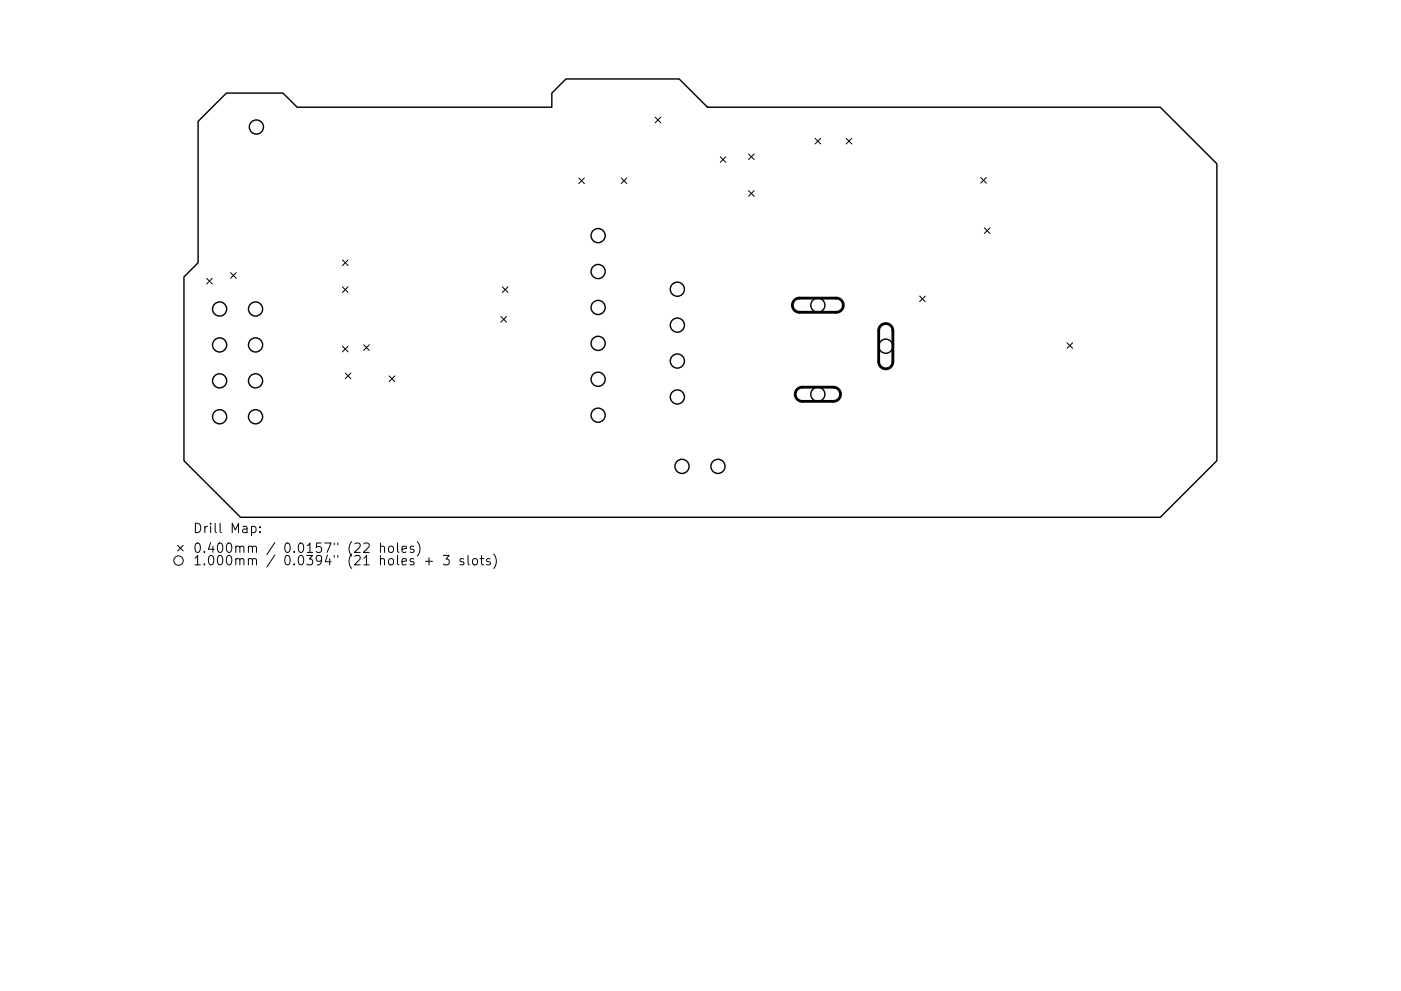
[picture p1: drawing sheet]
<svg xmlns="http://www.w3.org/2000/svg" width="297mm" height="210mm" viewBox="0 0 297 210" stroke-linecap="round" stroke-linejoin="round" font-family="sans-serif">
<defs><g id="words">
<g font-size="2.8">
<text x="40.9" y="113.7">Drill</text>
<text x="48.9" y="113.7">Map:</text>
<text x="40.9" y="117.9">0.400mm</text>
<text x="60.3" y="117.9">0.0157&quot;</text>
<text x="74" y="117.9">(22</text>
<text x="80.9" y="117.9">holes)</text>
<text x="40.9" y="120.6">1.000mm</text>
<text x="60.3" y="120.6">0.0394&quot;</text>
<text x="74" y="120.6">(21</text>
<text x="80.9" y="120.6">holes</text>
<text x="90.6" y="120.6">+</text>
<text x="94.8" y="120.6">3</text>
<text x="98.4" y="120.6">slots)</text>
</g>
</g></defs>
<g fill="none" stroke="#000" stroke-width=".3">
<path d="M48 19.8h12l3 3h54v-3l3-3h24l6 6h96l12 12v63l-12 12h-195l-12-12v-39l3-3v-30z"/>
<circle cx="54.4" cy="27" r="1.5"/>
<circle cx="126.8" cy="50" r="1.5"/>
<circle cx="126.8" cy="57.6" r="1.5"/>
<circle cx="46.6" cy="73.2" r="1.5"/>
<circle cx="46.6" cy="65.6" r="1.5"/>
<circle cx="54.2" cy="65.6" r="1.5"/>
<circle cx="54.2" cy="73.2" r="1.5"/>
<circle cx="126.8" cy="65.2" r="1.5"/>
<circle cx="126.8" cy="72.9" r="1.5"/>
<circle cx="143.6" cy="61.4" r="1.5"/>
<circle cx="143.6" cy="76.6" r="1.5"/>
<circle cx="143.6" cy="69" r="1.5"/>
<circle cx="173.4" cy="64.8" r="1.5"/>
<circle cx="187.8" cy="73.5" r="1.5"/>
<circle cx="46.6" cy="80.8" r="1.5"/>
<circle cx="46.6" cy="88.4" r="1.5"/>
<circle cx="54.2" cy="80.8" r="1.5"/>
<circle cx="54.2" cy="88.4" r="1.5"/>
<circle cx="126.8" cy="88.1" r="1.5"/>
<circle cx="126.8" cy="80.5" r="1.5"/>
<circle cx="143.6" cy="84.2" r="1.5"/>
<circle cx="144.6" cy="99" r="1.5"/>
<circle cx="152.2" cy="99" r="1.5"/>
<circle cx="173.4" cy="83.7" r="1.5"/>
</g>
<g fill="none" stroke="#000" stroke-width=".21">
<path d="M122.7 37.8l1.2 1.2M123.9 37.8l-1.2 1.2M131.7 37.8l1.2 1.2M132.9 37.8l-1.2 1.2M138.9 24.9l1.2 1.2M140.1 24.9l-1.2 1.2M152.7 33.3l1.2 1.2M153.9 33.3l-1.2 1.2M158.7 32.7l1.2 1.2M159.9 32.7l-1.2 1.2M172.8 29.4l1.2 1.2M174 29.4l-1.2 1.2"/>
<path d="M179.4 29.4l1.2 1.2M180.6 29.4l-1.2 1.2M207.9 37.7l1.2 1.2M209.1 37.7l-1.2 1.2M43.8 59.1l1.2 1.2M45 59.1l-1.2 1.2M48.9 57.9l1.2 1.2M50.1 57.9l-1.2 1.2M72.6 55.2l1.2 1.2M73.8 55.2l-1.2 1.2M158.7 40.5l1.2 1.2M159.9 40.5l-1.2 1.2"/>
<path d="M208.7 48.3l1.2 1.2M209.9 48.3l-1.2 1.2M72.6 60.9l1.2 1.2M72.6 73.5l1.2 1.2M73.2 79.2l1.2 1.2M73.8 60.9l-1.2 1.2M73.8 73.5l-1.2 1.2M74.4 79.2l-1.2 1.2M77.1 73.2l1.2 1.2M78.3 73.2l-1.2 1.2M82.5 79.8l1.2 1.2M83.7 79.8l-1.2 1.2"/>
<path d="M106.2 67.2l1.2 1.2M106.5 60.9l1.2 1.2M107.4 67.2l-1.2 1.2M107.7 60.9l-1.2 1.2M195 62.8l1.2 1.2M196.2 62.8l-1.2 1.2M226.2 72.7l1.2 1.2M227.4 72.7l-1.2 1.2M37.7 115.7l1.2 1.2M38.9 115.7l-1.2 1.2M46.7 111v1.7l.3 .3M52.7 116.1a.5 .5 0 0 1 .8 .1v1"/>
<path d="M52.7 118.7a.5 .5 0 0 1 .8 .1v1M53.5 116.2l.3-.3 .5 .1 .1 1.2M53.5 118.8l.3-.3 .5 .1 .1 1.2M58.3 115.1l-1.7 2.6M58.3 117.8l-1.7 2.5M70.9 115.2v.4M70.9 117.8v.4M71.6 115.2v.4M71.6 117.8v.4M98.3 118.6l-.5-.1-.3 .3 .1 .3 .7 .2v.5h-.8"/>
<circle cx="37.9" cy="118.9" r="1"/>
</g>
<path d="M168.4 63.7l1-.4h7.9a1.5 1.5 0 0 1 1.5 1.5 1.5 1.5 0 0 1-1.5 1.5h-7.8a1.5 1.5 0 0 1-1.4-1 1.5 1.5 0 0 1 .3-1.6zM186.7 69.1a1.5 1.5 0 0 1 1.7-.3 1.5 1.5 0 0 1 .9 1.4v6.6a1.5 1.5 0 0 1-1.5 1.5 1.5 1.5 0 0 1-1.5-1.5v-6.8zM169 82.6l1-.4h6.7a1.5 1.5 0 0 1 1.5 1.5 1.5 1.5 0 0 1-1.5 1.5h-6.6a1.5 1.5 0 0 1-1.4-1 1.5 1.5 0 0 1 .3-1.6z" fill="none" stroke="#000" stroke-width=".6"/>
<use href="#words"/>
</svg>
